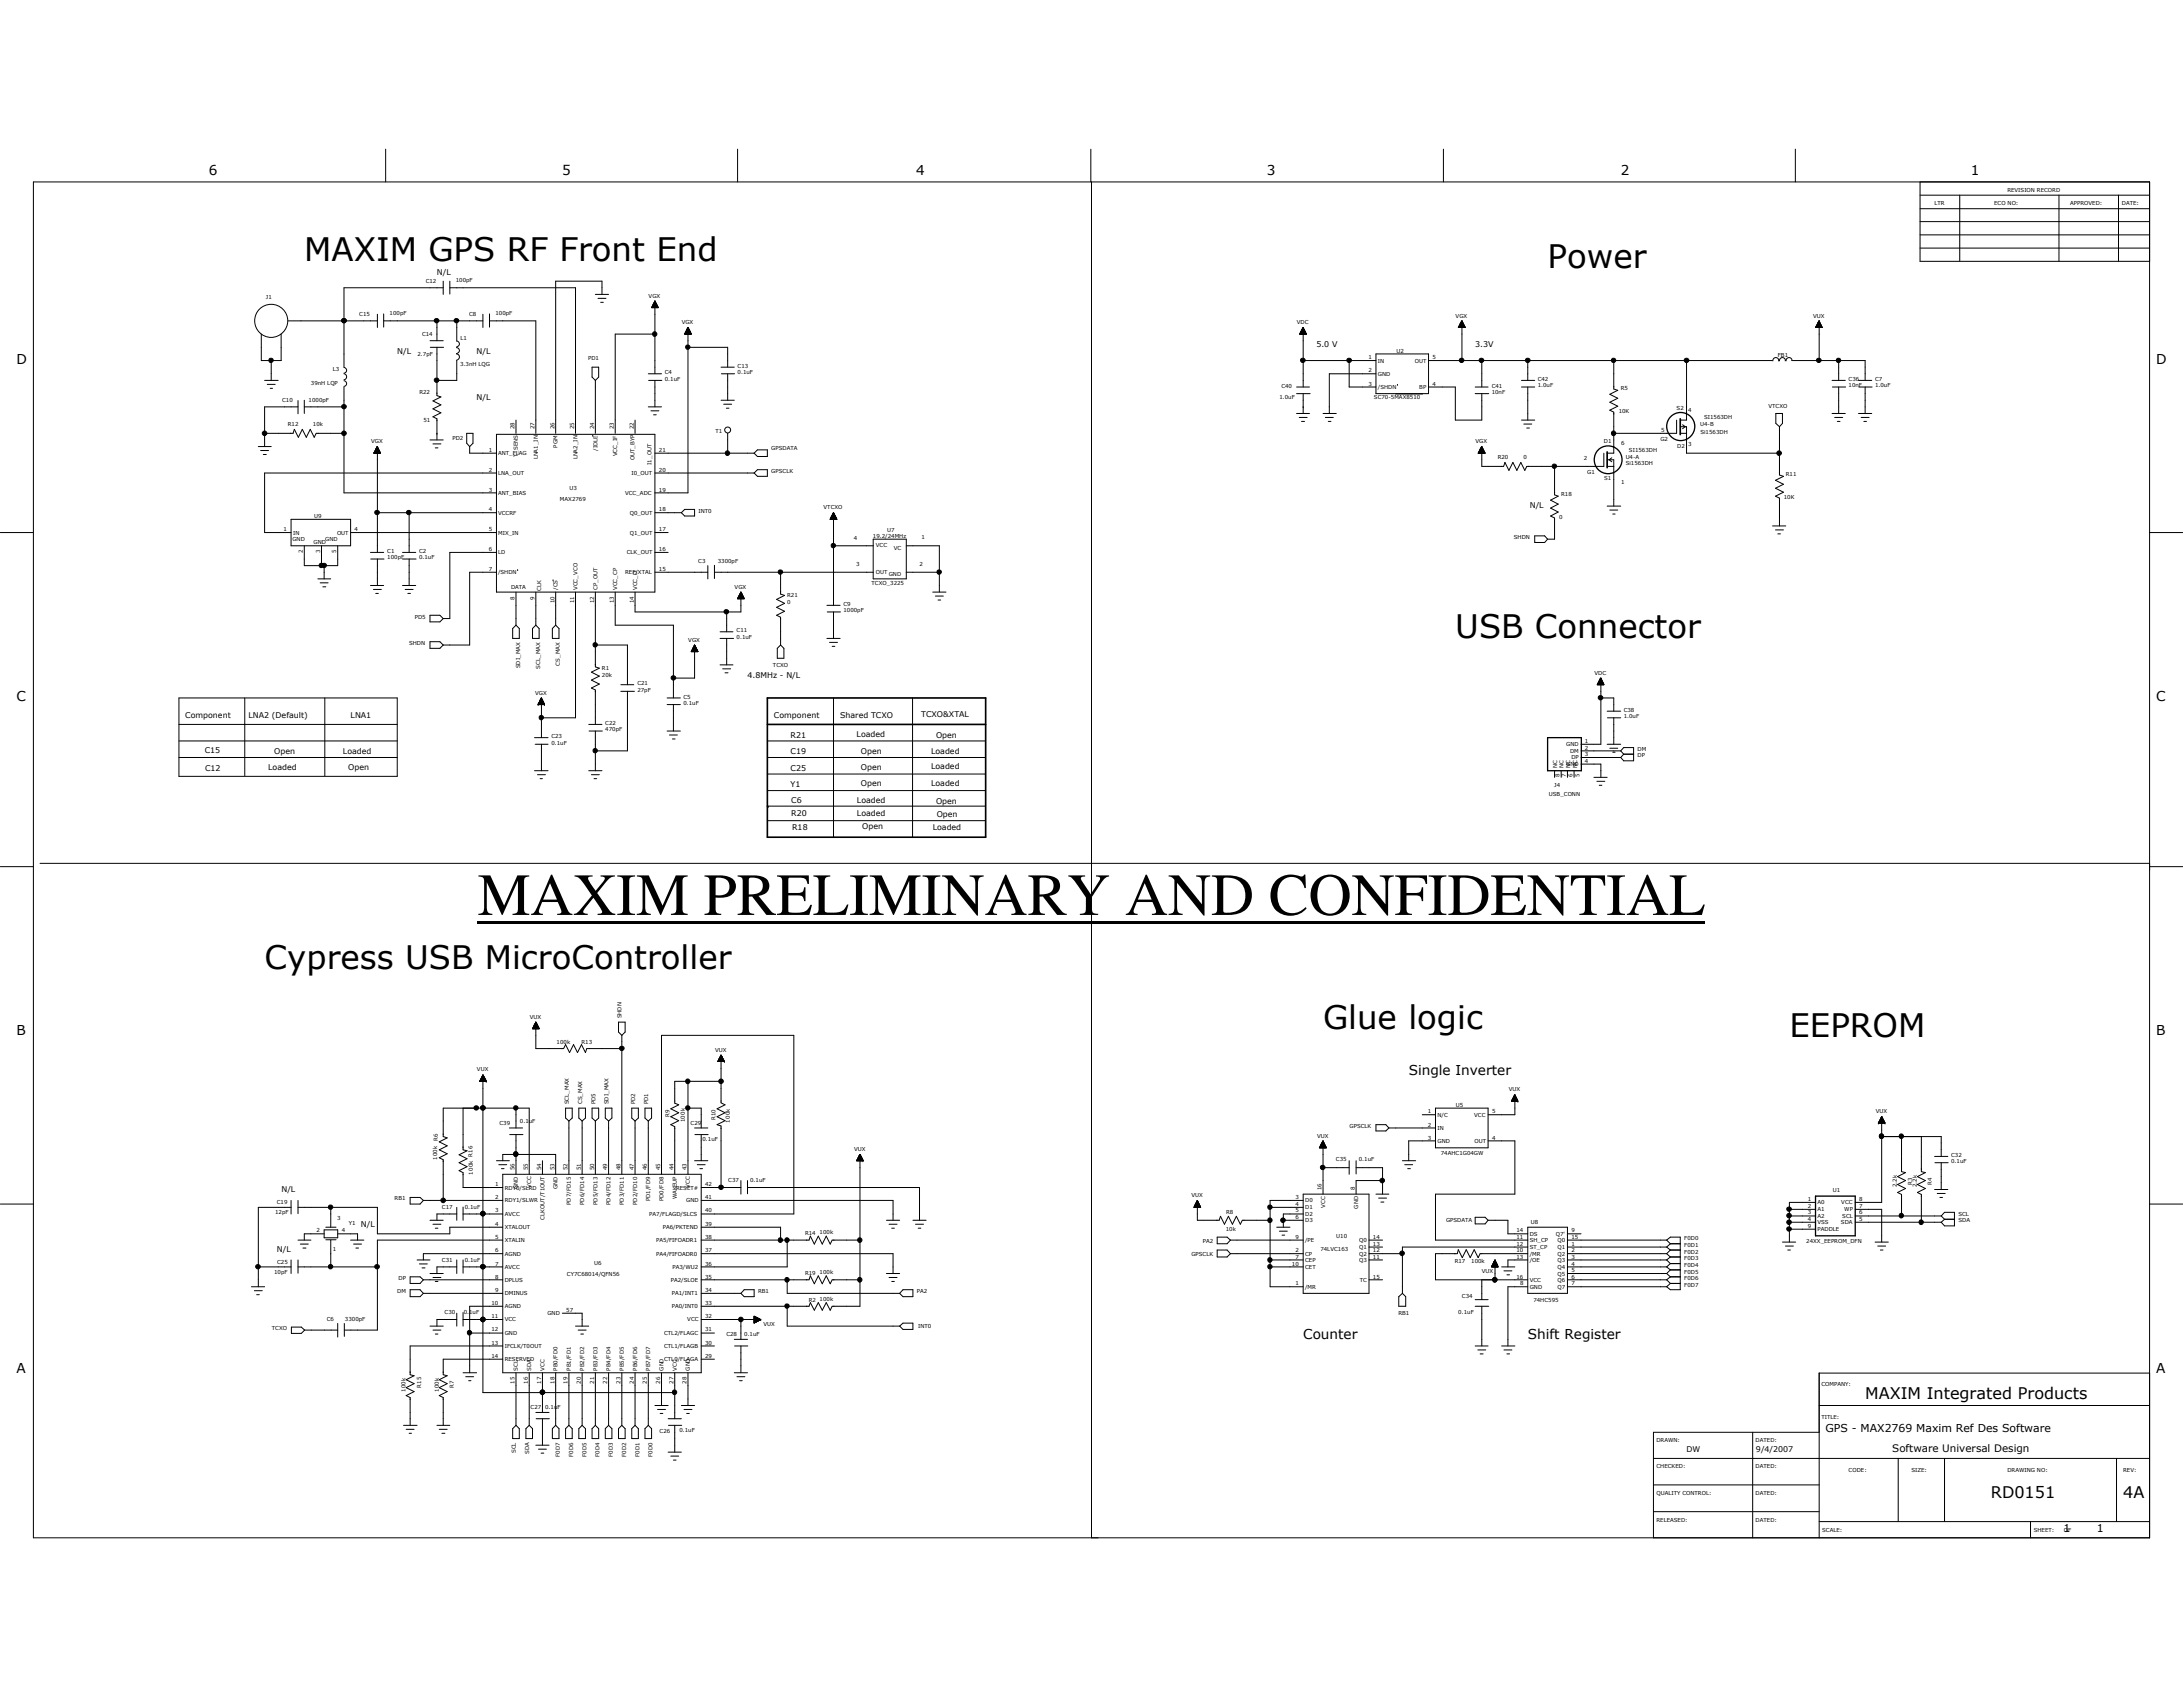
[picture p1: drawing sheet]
<svg xmlns="http://www.w3.org/2000/svg" width="279mm" height="216mm" viewBox="0 0 279 216" stroke-linecap="round" stroke-linejoin="round" font-family="sans-serif">
<defs><g id="words">
<text font-size="7.6" x="61.1" y="117.1">MAXIM PRELIMINARY AND CONFIDENTIAL</text>
<g font-size="4.1">
<text x="38.9" y="33.4">MAXIM GPS RF Front End</text>
<text x="198.1" y="34.3">Power</text>
<text x="186.3" y="81.7">USB Connector</text>
<text x="33.9" y="124">Cypress USB MicroController</text>
<text x="169.3" y="131.7">Glue logic</text>
<text x="229" y="132.8">EEPROM</text>
</g>
<g font-size="2.1">
<text x="238.7" y="179">MAXIM Integrated Products</text>
<text x="254.8" y="191.7">RD0151</text>
<text x="271.7" y="191.7">4A</text>
</g>
<g font-size="1.7">
<text x="26.7" y="22.4">6</text>
<text x="72" y="22.4">5</text>
<text x="117.3" y="22.4">4</text>
<text x="162.1" y="22.4">3</text>
<text x="207.4" y="22.4">2</text>
<text x="252.3" y="22.4">1</text>
<text x="2.1" y="46.6">D</text>
<text x="276" y="46.6">D</text>
<text x="2.1" y="89.7">C</text>
<text x="276" y="89.7">C</text>
<text x="2.1" y="132.5">B</text>
<text x="180.3" y="137.6">Single Inverter</text>
<text x="276" y="132.5">B</text>
<text x="166.8" y="171.4">Counter</text>
<text x="195.5" y="171.4">Shift Register</text>
<text x="2.1" y="175.7">A</text>
<text x="276" y="175.7">A</text>
</g>
<g font-size="1.4">
<text x="233.6" y="183.3">GPS - MAX2769 Maxim Ref Des Software</text>
<text x="264.1" y="196">1</text>
<text x="268.4" y="196">1</text>
</g>
<text font-size="1.3" x="242.2" y="185.8">Software Universal Design</text>
<g font-size="1">
<text x="55.9" y="35.1">N/L</text>
<text x="50.8" y="45.3">N/L</text>
<text x="61" y="45.3">N/L</text>
<text x="168.5" y="44.4">5.0 V</text>
<text x="188.8" y="44.4">3.3V</text>
<text x="61" y="51.2">N/L</text>
<text x="195.8" y="65.1">N/L</text>
<text x="95.7" y="86.8">4.8MHz - N/L</text>
<text x="23.7" y="91.9">Component</text>
<text x="31.8" y="91.9">LNA2 (Default)</text>
<text x="44.9" y="91.9">LNA1</text>
<text x="99.1" y="91.9">Component</text>
<text x="101.2" y="94.4">R21</text>
<text x="107.5" y="91.9">Shared TCXO</text>
<text x="109.6" y="94.3">Loaded</text>
<text x="117.9" y="91.8">TCXO&amp;XTAL</text>
<text x="119.8" y="94.4">Open</text>
<text x="26.2" y="96.4">C15</text>
<text x="26.2" y="98.6">C12</text>
<text x="34.3" y="98.6">Loaded</text>
<text x="35.1" y="96.5">Open</text>
<text x="43.9" y="96.5">Loaded</text>
<text x="44.6" y="98.6">Open</text>
<text x="101.2" y="96.5">C19</text>
<text x="101.2" y="98.6">C25</text>
<text x="101.2" y="100.8">Y1</text>
<text x="110.2" y="96.4">Open</text>
<text x="110.2" y="98.6">Open</text>
<text x="110.2" y="100.6">Open</text>
<text x="119.2" y="98.5">Loaded</text>
<text x="119.2" y="100.6">Loaded</text>
<text x="119.2" y="96.4">Loaded</text>
<text x="101.3" y="102.8">C6</text>
<text x="101.3" y="104.5">R20</text>
<text x="101.4" y="106.2">R18</text>
<text x="109.7" y="102.8">Loaded</text>
<text x="109.7" y="104.5">Loaded</text>
<text x="110.4" y="106.1">Open</text>
<text x="119.4" y="106.3">Loaded</text>
<text x="119.8" y="102.9">Open</text>
<text x="119.9" y="104.6">Open</text>
<text x="36" y="152.6">N/L</text>
<text x="35.4" y="160.3">N/L</text>
<text x="46.2" y="157">N/L</text>
<text x="215.9" y="185.8">DW</text>
<text x="224.7" y="185.9">9/4/2007</text>
</g>
<g font-size=".7">
<text x="247.6" y="26.2">LTR</text>
<text x="255.2" y="26.2">ECO NO:</text>
<text x="256.9" y="24.6">REVISION RECORD</text>
<text x="265" y="26.2">APPROVED:</text>
<text x="271.6" y="26.2">DATE:</text>
<text x="34" y="38.3">J1</text>
<text x="46" y="40.4">C15</text>
<text x="49.9" y="40.3">100pF</text>
<text x="54.5" y="36.2">C12</text>
<text x="58.3" y="36.1">100pF</text>
<text x="60" y="40.4">C8</text>
<text x="63.4" y="40.3">100pF</text>
<text x="83" y="38.1">VGX</text>
<text x="87.2" y="41.5">VGX</text>
<text x="166" y="41.5">VDC</text>
<text x="186.3" y="40.6">VGX</text>
<text x="232.1" y="40.6">VUX</text>
<text x="42.6" y="47.5">L3</text>
<text x="53.4" y="45.6">2.7pF</text>
<text x="54" y="43">C14</text>
<text x="58.9" y="46.9">3.3nH LQG</text>
<text x="58.9" y="43.5">L1</text>
<text x="75.3" y="46.1">PD1</text>
<text x="85.1" y="47.9">C4</text>
<text x="94.4" y="47.1">C13</text>
<text x="94.4" y="47.9">0.1uF</text>
<text x="175.1" y="46">1</text>
<text x="175.1" y="47.7">2</text>
<text x="176.4" y="46.4">IN</text>
<text x="178.7" y="45.1">U2</text>
<text x="181.1" y="46.4">OUT</text>
<text x="183.3" y="46">5</text>
<text x="227.5" y="45.6">FB1</text>
<text x="36.1" y="51.4">C10</text>
<text x="39.5" y="51.4">1000pF</text>
<text x="39.8" y="49.3">39nH LQP</text>
<text x="53.7" y="50.5">R22</text>
<text x="85.1" y="48.7">0.1uF</text>
<text x="163.7" y="51">1.0uF</text>
<text x="164" y="49.6">C40</text>
<text x="175.1" y="49.4">3</text>
<text x="175.9" y="51">SC70-5MAX8510</text>
<text x="176.4" y="48.1">GND</text>
<text x="176.4" y="49.8">/SHDN</text>
<text x="181.7" y="49.8">BP</text>
<text x="183.3" y="49.4">4</text>
<text x="190.9" y="49.6">C41</text>
<text x="190.9" y="50.4">10nF</text>
<text x="196.8" y="48.8">C42</text>
<text x="196.8" y="49.6">1.0uF</text>
<text x="207.2" y="52.9">10K</text>
<text x="207.4" y="50">R5</text>
<text x="214.6" y="52.5">S2</text>
<text x="216.1" y="52.7">4</text>
<text x="218.1" y="53.7">SI1563DH</text>
<text x="226.4" y="52.2">VTCXO</text>
<text x="236.6" y="48.8">C36</text>
<text x="236.6" y="49.6">10nF</text>
<text x="240" y="48.8">C7</text>
<text x="240" y="49.6">1.0uF</text>
<text x="36.8" y="54.6">R12</text>
<text x="40" y="54.6">10k</text>
<text x="47.5" y="56.7">VGX</text>
<text x="54.2" y="54.1">51</text>
<text x="57.9" y="56.3">PD2</text>
<text x="62.6" y="57.8">1</text>
<text x="63.8" y="58.3">ANT_FLAG</text>
<text x="65.9" y="54.9" transform="rotate(-90 65.9 54.9)">28</text>
<text x="66.3" y="58.5" transform="rotate(-90 66.3 58.5)">T_SENS</text>
<text x="68.4" y="54.9" transform="rotate(-90 68.4 54.9)">27</text>
<text x="68.8" y="58.8" transform="rotate(-90 68.8 58.8)">LNA1_IN</text>
<text x="71" y="54.9" transform="rotate(-90 71 54.9)">26</text>
<text x="71.4" y="57.3" transform="rotate(-90 71.4 57.3)">PGM</text>
<text x="73.5" y="54.9" transform="rotate(-90 73.5 54.9)">25</text>
<text x="73.9" y="58.8" transform="rotate(-90 73.9 58.8)">LNA2_IN</text>
<text x="76" y="54.9" transform="rotate(-90 76 54.9)">24</text>
<text x="76.5" y="57.7" transform="rotate(-90 76.5 57.7)">/IDLE</text>
<text x="78.6" y="54.9" transform="rotate(-90 78.6 54.9)">23</text>
<text x="79" y="58.4" transform="rotate(-90 79 58.4)">VCC_IF</text>
<text x="81.1" y="54.9" transform="rotate(-90 81.1 54.9)">22</text>
<text x="81.2" y="58.9" transform="rotate(-90 81.2 58.9)">OUT_BYP</text>
<text x="83.4" y="59.5" transform="rotate(-90 83.4 59.5)">I1_OUT</text>
<text x="84.3" y="57.8">21</text>
<text x="91.6" y="55.5">T1</text>
<text x="98.7" y="57.6">GPSDATA</text>
<text x="188.8" y="56.7">VGX</text>
<text x="191.7" y="58.7">R20</text>
<text x="195" y="58.7">0</text>
<text x="202.7" y="58.8">2</text>
<text x="205.3" y="56.6">D1</text>
<text x="207.5" y="56.9">6</text>
<text x="208.1" y="58.8">U4-A</text>
<text x="208.1" y="59.6">Si1563DH</text>
<text x="208.5" y="57.8">SI1563DH</text>
<text x="212.5" y="56.4">G2</text>
<text x="212.6" y="55.3">5</text>
<text x="214.7" y="57.3">D2</text>
<text x="216.1" y="57">3</text>
<text x="217.6" y="54.5">U4-B</text>
<text x="217.6" y="55.5">Si1563DH</text>
<text x="62.6" y="60.4">2</text>
<text x="62.6" y="62.9">3</text>
<text x="62.6" y="65.4">4</text>
<text x="63.8" y="60.8">LNA_OUT</text>
<text x="63.8" y="63.3">ANT_BIAS</text>
<text x="63.8" y="65.9">VCCRF</text>
<text x="71.7" y="64.1">MAX2769</text>
<text x="72.9" y="62.7">U3</text>
<text x="80" y="63.3">VCC_ADC</text>
<text x="80.6" y="65.9">Q0_OUT</text>
<text x="80.8" y="60.8">I0_OUT</text>
<text x="84.3" y="65.4">18</text>
<text x="84.3" y="62.9">19</text>
<text x="84.3" y="60.4">20</text>
<text x="89.4" y="65.6">INT0</text>
<text x="98.7" y="60.5">GPSCLK</text>
<text x="105.4" y="65.2">VTCXO</text>
<text x="199.8" y="63.5">R18</text>
<text x="203.2" y="60.6">G1</text>
<text x="205.3" y="61.4">S1</text>
<text x="207.5" y="61.9">1</text>
<text x="228.3" y="63.9">10K</text>
<text x="228.6" y="61">R11</text>
<text x="36.3" y="68">1</text>
<text x="37.4" y="69.3">GND</text>
<text x="37.5" y="68.4">IN</text>
<text x="38.8" y="70.8" transform="rotate(-90 38.8 70.8)">2</text>
<text x="40.1" y="69.6">GND</text>
<text x="40.2" y="66.3">U9</text>
<text x="41" y="70.8" transform="rotate(-90 41 70.8)">3</text>
<text x="41.6" y="69.3">GND</text>
<text x="43" y="70.8" transform="rotate(-90 43 70.8)">5</text>
<text x="43.1" y="68.4">OUT</text>
<text x="45.4" y="68">4</text>
<text x="49.6" y="70.8">C1</text>
<text x="49.6" y="71.6">100pF</text>
<text x="53.6" y="70.8">C2</text>
<text x="53.6" y="71.6">0.1uF</text>
<text x="62.6" y="68">5</text>
<text x="62.6" y="70.5">6</text>
<text x="63.8" y="68.4">MIX_IN</text>
<text x="63.8" y="71">LD</text>
<text x="80.2" y="71">CLK_OUT</text>
<text x="80.6" y="68.4">Q1_OUT</text>
<text x="84.3" y="70.5">16</text>
<text x="84.3" y="68">17</text>
<text x="109.3" y="69">4</text>
<text x="111.7" y="68.8">19.2/24MHz</text>
<text x="112.1" y="70">VCC</text>
<text x="113.5" y="68.1">U7</text>
<text x="114.4" y="70.4">VC</text>
<text x="117.9" y="68.9">1</text>
<text x="193.8" y="69">SHDN</text>
<text x="199.6" y="66.4">0</text>
<text x="62.6" y="73.1">7</text>
<text x="63.8" y="73.5">/SHDN</text>
<text x="65.4" y="75.4">DATA</text>
<text x="65.9" y="76.8" transform="rotate(-90 65.9 76.8)">8</text>
<text x="68.4" y="76.8" transform="rotate(-90 68.4 76.8)">9</text>
<text x="69.3" y="75.6" transform="rotate(-90 69.3 75.6)">CLK</text>
<text x="71" y="77.2" transform="rotate(-90 71 77.2)">10</text>
<text x="71.4" y="75.5" transform="rotate(-90 71.4 75.5)">/CS</text>
<text x="73.5" y="77.2" transform="rotate(-90 73.5 77.2)">11</text>
<text x="73.9" y="75.5" transform="rotate(-90 73.9 75.5)">VCC_VCO</text>
<text x="76" y="77.2" transform="rotate(-90 76 77.2)">12</text>
<text x="76.5" y="75.5" transform="rotate(-90 76.5 75.5)">CP_OUT</text>
<text x="78.6" y="77.2" transform="rotate(-90 78.6 77.2)">13</text>
<text x="79" y="75.5" transform="rotate(-90 79 75.5)">VCC_CP</text>
<text x="80" y="73.5">REF/XTAL</text>
<text x="81.1" y="77.2" transform="rotate(-90 81.1 77.2)">14</text>
<text x="81.5" y="75.5" transform="rotate(-90 81.5 75.5)">VCC_D</text>
<text x="84.3" y="73.1">15</text>
<text x="89.4" y="72.1">C3</text>
<text x="91.9" y="72.1">3300pF</text>
<text x="94" y="75.4">VGX</text>
<text x="100.8" y="76.5">R21</text>
<text x="100.8" y="77.3">0</text>
<text x="107.9" y="77.6">C9</text>
<text x="109.6" y="72.5">3</text>
<text x="111.5" y="74.9">TCXO_3225</text>
<text x="112.1" y="73.4">OUT</text>
<text x="113.7" y="73.7">GND</text>
<text x="117.7" y="72.4">2</text>
<text x="52.4" y="82.5">SHDN</text>
<text x="53.1" y="79.2">PD5</text>
<text x="88.1" y="82.1">VGX</text>
<text x="94.3" y="80.9">C11</text>
<text x="94.3" y="81.7">0.1uF</text>
<text x="107.9" y="78.4">1000pF</text>
<text x="66.6" y="85.5" transform="rotate(-90 66.6 85.5)">SDI_MAX</text>
<text x="68.5" y="88.9">VGX</text>
<text x="69.1" y="85.6" transform="rotate(-90 69.1 85.6)">SCL_MAX</text>
<text x="71.7" y="85.2" transform="rotate(-90 71.7 85.2)">CS_MAX</text>
<text x="77" y="85.8">R1</text>
<text x="77" y="86.7">20k</text>
<text x="81.6" y="87.7">C21</text>
<text x="81.6" y="88.5">27pF</text>
<text x="87.5" y="89.4">C5</text>
<text x="98.9" y="85.3">TCXO</text>
<text x="204.1" y="86.4">VDC</text>
<text x="70.6" y="94.5">C23</text>
<text x="70.6" y="95.3">0.1uF</text>
<text x="77.5" y="92.8">C22</text>
<text x="77.5" y="93.6">470pF</text>
<text x="87.5" y="90.2">0.1uF</text>
<text x="200.4" y="95.5">GND</text>
<text x="202.9" y="95.1">1</text>
<text x="202.9" y="95.9">2</text>
<text x="207.8" y="91.1">C38</text>
<text x="207.8" y="91.9">1.0uF</text>
<text x="198.2" y="101.9">USB_CONN</text>
<text x="198.9" y="100.7">J4</text>
<text x="199.3" y="98.3" transform="rotate(-90 199.3 98.3)">NC</text>
<text x="199.6" y="99.4" transform="rotate(-90 199.6 99.4)">8</text>
<text x="200.1" y="98.3" transform="rotate(-90 200.1 98.3)">NC</text>
<text x="200.4" y="99.4" transform="rotate(-90 200.4 99.4)">7</text>
<text x="200.4" y="98">GND</text>
<text x="201" y="98.3" transform="rotate(-90 201 98.3)">NC</text>
<text x="201" y="96.4">DM</text>
<text x="201.1" y="97.2">DP</text>
<text x="201.3" y="99.4" transform="rotate(-90 201.3 99.4)">6</text>
<text x="201.8" y="98.3" transform="rotate(-90 201.8 98.3)">NC</text>
<text x="202.1" y="99.4" transform="rotate(-90 202.1 99.4)">5</text>
<text x="202.9" y="96.8">3</text>
<text x="202.9" y="97.6">4</text>
<text x="209.6" y="96.1">DM</text>
<text x="209.6" y="96.9">DP</text>
<text x="67.8" y="130.4">VUX</text>
<text x="79.5" y="130.3" transform="rotate(-90 79.5 130.3)">SHDN</text>
<text x="61" y="137.1">VUX</text>
<text x="71.2" y="133.6">100k</text>
<text x="74.4" y="133.6">R13</text>
<text x="91.5" y="134.6">VUX</text>
<text x="63.9" y="143.9">C39</text>
<text x="66.5" y="143.8">0.1uF</text>
<text x="72.8" y="141.3" transform="rotate(-90 72.8 141.3)">SCL_MAX</text>
<text x="74.5" y="141.3" transform="rotate(-90 74.5 141.3)">CS_MAX</text>
<text x="76.2" y="141.3" transform="rotate(-90 76.2 141.3)">PD5</text>
<text x="77.9" y="141.3" transform="rotate(-90 77.9 141.3)">SDI_MAX</text>
<text x="81.3" y="141.3" transform="rotate(-90 81.3 141.3)">PD2</text>
<text x="83" y="141.3" transform="rotate(-90 83 141.3)">PD1</text>
<text x="85.7" y="143" transform="rotate(-90 85.7 143)">R9</text>
<text x="87.6" y="143.6" transform="rotate(-90 87.6 143.6)">100k</text>
<text x="88.4" y="144">C29</text>
<text x="91.6" y="143.3" transform="rotate(-90 91.6 143.3)">R10</text>
<text x="93.4" y="143.7" transform="rotate(-90 93.4 143.7)">100k</text>
<text x="182.8" y="142.5">1</text>
<text x="184" y="142.9">N/C</text>
<text x="186.4" y="141.6">U5</text>
<text x="188.7" y="142.9">VCC</text>
<text x="191" y="142.5">5</text>
<text x="193.1" y="139.7">VUX</text>
<text x="240.1" y="142.5">VUX</text>
<text x="56" y="148.5" transform="rotate(-90 56 148.5)">100k</text>
<text x="56" y="146" transform="rotate(-90 56 146)">R6</text>
<text x="65.9" y="149.8" transform="rotate(-90 65.9 149.8)">56</text>
<text x="67.6" y="149.8" transform="rotate(-90 67.6 149.8)">55</text>
<text x="69.3" y="149.8" transform="rotate(-90 69.3 149.8)">54</text>
<text x="71" y="149.8" transform="rotate(-90 71 149.8)">53</text>
<text x="72.6" y="149.8" transform="rotate(-90 72.6 149.8)">52</text>
<text x="74.3" y="149.8" transform="rotate(-90 74.3 149.8)">51</text>
<text x="76" y="149.8" transform="rotate(-90 76 149.8)">50</text>
<text x="77.7" y="149.8" transform="rotate(-90 77.7 149.8)">49</text>
<text x="79.4" y="149.8" transform="rotate(-90 79.4 149.8)">48</text>
<text x="81.1" y="149.8" transform="rotate(-90 81.1 149.8)">47</text>
<text x="82.8" y="149.8" transform="rotate(-90 82.8 149.8)">46</text>
<text x="84.5" y="149.8" transform="rotate(-90 84.5 149.8)">45</text>
<text x="86.2" y="149.8" transform="rotate(-90 86.2 149.8)">44</text>
<text x="87.9" y="149.8" transform="rotate(-90 87.9 149.8)">43</text>
<text x="89.9" y="146">0.1uF</text>
<text x="109.3" y="147.3">VUX</text>
<text x="168.6" y="145.6">VUX</text>
<text x="171" y="148.6">C35</text>
<text x="172.7" y="144.4">GPSCLK</text>
<text x="173.9" y="148.6">0.1uF</text>
<text x="182.8" y="144.2">2</text>
<text x="182.8" y="145.9">3</text>
<text x="184" y="144.6">IN</text>
<text x="184" y="146.3">GND</text>
<text x="184.4" y="147.8">74AHC1G04GW</text>
<text x="188.7" y="146.3">OUT</text>
<text x="191" y="145.9">4</text>
<text x="249.7" y="148">C32</text>
<text x="249.7" y="148.8">0.1uF</text>
<text x="35.2" y="155.4">12pF</text>
<text x="35.4" y="154.1">C19</text>
<text x="50.5" y="153.6">RB1</text>
<text x="56.6" y="154.7">C17</text>
<text x="59.5" y="154.7">0.1uF</text>
<text x="60.5" y="150.3" transform="rotate(-90 60.5 150.3)">100k R16</text>
<text x="63.4" y="151.8">1</text>
<text x="63.4" y="153.5">2</text>
<text x="63.4" y="155.2">3</text>
<text x="64.6" y="152.2">RDY0/SLRD</text>
<text x="64.6" y="153.9">RDY1/SLWR</text>
<text x="64.6" y="155.6">AVCC</text>
<text x="66.3" y="152.1" transform="rotate(-90 66.3 152.1)">GND</text>
<text x="68" y="152" transform="rotate(-90 68 152)">VCC</text>
<text x="71.4" y="152.1" transform="rotate(-90 71.4 152.1)">GND</text>
<text x="73.1" y="154.2" transform="rotate(-90 73.1 154.2)">PD7/FD15</text>
<text x="74.8" y="154.2" transform="rotate(-90 74.8 154.2)">PD6/FD14</text>
<text x="76.5" y="154.2" transform="rotate(-90 76.5 154.2)">PD5/FD13</text>
<text x="78.1" y="154.2" transform="rotate(-90 78.1 154.2)">PD4/FD12</text>
<text x="79.8" y="154.2" transform="rotate(-90 79.8 154.2)">PD3/FD11</text>
<text x="81.5" y="154.2" transform="rotate(-90 81.5 154.2)">PD2/FD10</text>
<text x="83.1" y="155.6">PA7/FLAGD/SLCS</text>
<text x="83.2" y="153.8" transform="rotate(-90 83.2 153.8)">PD1/FD9</text>
<text x="84.9" y="153.8" transform="rotate(-90 84.9 153.8)">PD0/FD8</text>
<text x="86.5" y="152.2">RESET#</text>
<text x="86.6" y="153.5" transform="rotate(-90 86.6 153.5)">WAKEUP</text>
<text x="87.8" y="153.9">GND</text>
<text x="88.3" y="152" transform="rotate(-90 88.3 152)">VCC</text>
<text x="90.3" y="155.2">40</text>
<text x="90.3" y="153.5">41</text>
<text x="90.3" y="151.8">42</text>
<text x="93.2" y="151.3">C37</text>
<text x="96" y="151.3">0.1uF</text>
<text x="152.5" y="153.2">VUX</text>
<text x="156.9" y="155.3">R8</text>
<text x="165.8" y="153.5">3</text>
<text x="165.8" y="154.3">4</text>
<text x="165.8" y="155.2">5</text>
<text x="167" y="153.9">D0</text>
<text x="167" y="154.8">D1</text>
<text x="167" y="155.6">D2</text>
<text x="169.1" y="152.3" transform="rotate(-90 169.1 152.3)">16</text>
<text x="169.6" y="154.6" transform="rotate(-90 169.6 154.6)">VCC</text>
<text x="173.4" y="152.3" transform="rotate(-90 173.4 152.3)">8</text>
<text x="173.8" y="154.7" transform="rotate(-90 173.8 154.7)">GND</text>
<text x="231.4" y="153.8">1</text>
<text x="231.4" y="154.6">2</text>
<text x="231.4" y="155.4">3</text>
<text x="232.6" y="154.1">A0</text>
<text x="232.6" y="155">A1</text>
<text x="232.6" y="155.9">A2</text>
<text x="234.6" y="152.6">U1</text>
<text x="235.7" y="154.1">VCC</text>
<text x="235.8" y="155.9">SCL</text>
<text x="236.1" y="155">WP</text>
<text x="238" y="153.8">8</text>
<text x="238" y="154.6">7</text>
<text x="238" y="155.4">6</text>
<text x="242.8" y="151.9" transform="rotate(-90 242.8 151.9)">2.2k</text>
<text x="244.7" y="151.6" transform="rotate(-90 244.7 151.6)">R3</text>
<text x="245.3" y="151.9" transform="rotate(-90 245.3 151.9)">2.2k</text>
<text x="247.3" y="151.6" transform="rotate(-90 247.3 151.6)">R4</text>
<text x="250.7" y="155.6">SCL</text>
<text x="35.5" y="161.8">C25</text>
<text x="40.5" y="157.7">2</text>
<text x="42.6" y="160.1">1</text>
<text x="43.1" y="156.2">3</text>
<text x="43.7" y="157.7">4</text>
<text x="44.7" y="156.8">Y1</text>
<text x="56.6" y="161.5">C31</text>
<text x="59.5" y="161.5">0.1uF</text>
<text x="63.4" y="156.9">4</text>
<text x="63.4" y="158.6">5</text>
<text x="63.4" y="160.2">6</text>
<text x="63.4" y="162">7</text>
<text x="64.6" y="157.3">XTALOUT</text>
<text x="64.6" y="159">XTALIN</text>
<text x="64.6" y="160.7">AGND</text>
<text x="69.7" y="156.1" transform="rotate(-90 69.7 156.1)">CLKOUT/T1OUT</text>
<text x="76" y="161.9">U6</text>
<text x="84" y="160.7">PA4/FIFOADR0</text>
<text x="84" y="159">PA5/FIFOADR1</text>
<text x="84.8" y="157.3">PA6/PKTEND</text>
<text x="90.3" y="162">36</text>
<text x="90.3" y="160.2">37</text>
<text x="90.3" y="158.6">38</text>
<text x="90.3" y="156.9">39</text>
<text x="103" y="158.1">R14</text>
<text x="104.9" y="158">100k</text>
<text x="152.5" y="160.7">GPSCLK</text>
<text x="154" y="159.1">PA2</text>
<text x="156.9" y="157.5">10k</text>
<text x="165.4" y="162">10</text>
<text x="165.8" y="156">6</text>
<text x="165.8" y="158.6">9</text>
<text x="165.8" y="160.2">2</text>
<text x="165.8" y="161.1">7</text>
<text x="167" y="156.4">D3</text>
<text x="167" y="159">/PE</text>
<text x="167" y="160.7">CP</text>
<text x="167" y="161.5">CEP</text>
<text x="169" y="160.1">74LVC163</text>
<text x="171" y="158.4">U10</text>
<text x="173.9" y="159">Q0</text>
<text x="173.9" y="159.9">Q1</text>
<text x="173.9" y="160.7">Q2</text>
<text x="173.9" y="161.5">Q3</text>
<text x="175.7" y="158.6">14</text>
<text x="175.7" y="159.4">13</text>
<text x="175.7" y="160.2">12</text>
<text x="175.7" y="161.1">11</text>
<text x="185.1" y="156.4">GPSDATA</text>
<text x="186.2" y="161.7">R17</text>
<text x="188.3" y="161.7">100k</text>
<text x="194.1" y="157.7">14</text>
<text x="194.1" y="158.6">11</text>
<text x="194.1" y="159.4">12</text>
<text x="194.1" y="160.2">10</text>
<text x="194.1" y="161.1">13</text>
<text x="195.8" y="158.2">DS</text>
<text x="195.8" y="159">SH_CP</text>
<text x="195.8" y="159.9">ST_CP</text>
<text x="195.8" y="160.7">/MR</text>
<text x="195.8" y="161.5">/OE</text>
<text x="195.9" y="156.7">U8</text>
<text x="199.1" y="158.2">Q7'</text>
<text x="199.3" y="159">Q0</text>
<text x="199.3" y="159.9">Q1</text>
<text x="199.3" y="160.7">Q2</text>
<text x="199.3" y="161.5">Q3</text>
<text x="201.1" y="157.7">9</text>
<text x="201.1" y="158.6">15</text>
<text x="201.1" y="159.4">1</text>
<text x="201.1" y="160.2">2</text>
<text x="201.1" y="161.1">3</text>
<text x="201.1" y="162">4</text>
<text x="215.6" y="158.7">F0D0</text>
<text x="215.6" y="159.6">F0D1</text>
<text x="215.6" y="160.4">F0D2</text>
<text x="215.6" y="161.2">F0D3</text>
<text x="231.2" y="159.1">24XX_EEPROM_DFN</text>
<text x="231.4" y="156.3">4</text>
<text x="231.4" y="157.1">9</text>
<text x="232.6" y="156.7">VSS</text>
<text x="232.6" y="157.6">PADDLE</text>
<text x="235.6" y="156.7">SDA</text>
<text x="238" y="156.3">5</text>
<text x="250.7" y="156.4">SDA</text>
<text x="35.1" y="163.1">10pF</text>
<text x="50.8" y="165.5">DM</text>
<text x="51" y="163.8">DP</text>
<text x="62.9" y="167">10</text>
<text x="63.4" y="163.7">8</text>
<text x="63.4" y="165.3">9</text>
<text x="64.6" y="162.4">AVCC</text>
<text x="64.6" y="164">DPLUS</text>
<text x="64.6" y="165.8">DMINUS</text>
<text x="64.6" y="167.4">AGND</text>
<text x="72.5" y="167.9">57</text>
<text x="72.6" y="163.3">CY7C68014/QFN56</text>
<text x="85.9" y="164">PA2/SLOE</text>
<text x="86" y="167.4">PA0/INT0</text>
<text x="86" y="165.8">PA1/INT1</text>
<text x="86.1" y="162.4">PA3/WU2</text>
<text x="90.3" y="167">33</text>
<text x="90.3" y="165.3">34</text>
<text x="90.3" y="163.7">35</text>
<text x="97" y="165.5">RB1</text>
<text x="103" y="163.2">R19</text>
<text x="103.5" y="166.6">R2</text>
<text x="104.9" y="163.1">100k</text>
<text x="104.9" y="166.5">100k</text>
<text x="117.3" y="165.5">PA2</text>
<text x="165.8" y="164.5">1</text>
<text x="167" y="164.9">/MR</text>
<text x="167" y="162.4">CET</text>
<text x="174" y="164">TC</text>
<text x="175.7" y="163.7">15</text>
<text x="187.1" y="166.1">C34</text>
<text x="189.7" y="162.9">VUX</text>
<text x="194.1" y="163.7">16</text>
<text x="194.6" y="164.5">8</text>
<text x="195.8" y="164">VCC</text>
<text x="195.8" y="164.9">GND</text>
<text x="196.3" y="166.6">74HC595</text>
<text x="199.3" y="162.4">Q4</text>
<text x="199.3" y="163.2">Q5</text>
<text x="199.3" y="164">Q6</text>
<text x="199.3" y="164.9">Q7</text>
<text x="201.1" y="162.8">5</text>
<text x="201.1" y="163.7">6</text>
<text x="201.1" y="164.5">7</text>
<text x="215.6" y="162.1">F0D4</text>
<text x="215.6" y="163">F0D5</text>
<text x="215.6" y="163.8">F0D6</text>
<text x="215.6" y="164.7">F0D7</text>
<text x="34.8" y="170.2">TCXO</text>
<text x="41.8" y="169.1">C6</text>
<text x="44.2" y="169.1">3300pF</text>
<text x="56.9" y="168.1">C30</text>
<text x="59.4" y="168.1">0.1uF</text>
<text x="62.9" y="168.7">11</text>
<text x="62.9" y="170.4">12</text>
<text x="62.9" y="172.1">13</text>
<text x="62.9" y="173.8">14</text>
<text x="64.6" y="169.1">VCC</text>
<text x="64.6" y="170.9">GND</text>
<text x="64.6" y="172.5">IFCLK/T0OUT</text>
<text x="70.1" y="168.3">GND</text>
<text x="85" y="172.5">CTL1/FLAGB</text>
<text x="85" y="170.9">CTL2/FLAGC</text>
<text x="88" y="169.1">VCC</text>
<text x="90.3" y="173.8">29</text>
<text x="90.3" y="172.1">30</text>
<text x="90.3" y="170.4">31</text>
<text x="90.3" y="168.7">32</text>
<text x="93" y="171">C28</text>
<text x="95.2" y="170.9">0.1uF</text>
<text x="97.7" y="169.7">VUX</text>
<text x="117.5" y="170">INT0</text>
<text x="179" y="168.2">RB1</text>
<text x="186.6" y="168.1">0.1uF</text>
<text x="51.9" y="178.1" transform="rotate(-90 51.9 178.1)">100k</text>
<text x="53.9" y="177.6" transform="rotate(-90 53.9 177.6)">R15</text>
<text x="56.2" y="178.1" transform="rotate(-90 56.2 178.1)">100k</text>
<text x="58.1" y="177.6" transform="rotate(-90 58.1 177.6)">R7</text>
<text x="64.6" y="174.2">RESERVED</text>
<text x="65.9" y="177.1" transform="rotate(-90 65.9 177.1)">15</text>
<text x="66.3" y="175.4" transform="rotate(-90 66.3 175.4)">SCL</text>
<text x="67.6" y="177.1" transform="rotate(-90 67.6 177.1)">16</text>
<text x="68" y="175.4" transform="rotate(-90 68 175.4)">SDA</text>
<text x="69.3" y="177.1" transform="rotate(-90 69.3 177.1)">17</text>
<text x="69.7" y="175.4" transform="rotate(-90 69.7 175.4)">VCC</text>
<text x="71" y="177.1" transform="rotate(-90 71 177.1)">18</text>
<text x="71.4" y="175.4" transform="rotate(-90 71.4 175.4)">PB0/FD0</text>
<text x="72.6" y="177.1" transform="rotate(-90 72.6 177.1)">19</text>
<text x="73.1" y="175.4" transform="rotate(-90 73.1 175.4)">PB1/FD1</text>
<text x="74.3" y="177.1" transform="rotate(-90 74.3 177.1)">20</text>
<text x="74.8" y="175.4" transform="rotate(-90 74.8 175.4)">PB2/FD2</text>
<text x="76" y="177.1" transform="rotate(-90 76 177.1)">21</text>
<text x="76.5" y="175.4" transform="rotate(-90 76.5 175.4)">PB3/FD3</text>
<text x="77.7" y="177.1" transform="rotate(-90 77.7 177.1)">22</text>
<text x="78.1" y="175.4" transform="rotate(-90 78.1 175.4)">PB4/FD4</text>
<text x="79.4" y="177.1" transform="rotate(-90 79.4 177.1)">23</text>
<text x="79.8" y="175.4" transform="rotate(-90 79.8 175.4)">PB5/FD5</text>
<text x="81.1" y="177.1" transform="rotate(-90 81.1 177.1)">24</text>
<text x="81.5" y="175.4" transform="rotate(-90 81.5 175.4)">PB6/FD6</text>
<text x="82.8" y="177.1" transform="rotate(-90 82.8 177.1)">25</text>
<text x="83.2" y="175.4" transform="rotate(-90 83.2 175.4)">PB7/FD7</text>
<text x="84.5" y="177.1" transform="rotate(-90 84.5 177.1)">26</text>
<text x="84.9" y="175.4" transform="rotate(-90 84.9 175.4)">GND</text>
<text x="85" y="174.2">CTL0/FLAGA</text>
<text x="86.2" y="177.1" transform="rotate(-90 86.2 177.1)">27</text>
<text x="86.6" y="175.4" transform="rotate(-90 86.6 175.4)">VCC</text>
<text x="87.9" y="177.1" transform="rotate(-90 87.9 177.1)">28</text>
<text x="88.3" y="175.4" transform="rotate(-90 88.3 175.4)">GND</text>
<text x="233.1" y="177.3">COMPANY:</text>
<text x="66" y="186" transform="rotate(-90 66 186)">SCL</text>
<text x="67.9" y="180.3">C27</text>
<text x="69.8" y="180.3">0.1uF</text>
<text x="84.4" y="183.3">C26</text>
<text x="87" y="183.2">0.1uF</text>
<text x="212" y="184.6">DRAWN:</text>
<text x="224.7" y="184.6">DATED:</text>
<text x="233.1" y="181.6">TITLE:</text>
<text x="67.7" y="186.1" transform="rotate(-90 67.7 186.1)">SDA</text>
<text x="71.7" y="186.5" transform="rotate(-90 71.7 186.5)">F0D7</text>
<text x="73.4" y="186.5" transform="rotate(-90 73.4 186.5)">F0D6</text>
<text x="75.1" y="186.5" transform="rotate(-90 75.1 186.5)">F0D5</text>
<text x="76.8" y="186.5" transform="rotate(-90 76.8 186.5)">F0D4</text>
<text x="78.4" y="186.5" transform="rotate(-90 78.4 186.5)">F0D3</text>
<text x="80.1" y="186.5" transform="rotate(-90 80.1 186.5)">F0D2</text>
<text x="81.8" y="186.5" transform="rotate(-90 81.8 186.5)">F0D1</text>
<text x="83.5" y="186.5" transform="rotate(-90 83.5 186.5)">F0D0</text>
<text x="212" y="187.9">CHECKED:</text>
<text x="212" y="191.3">QUALITY CONTROL:</text>
<text x="224.7" y="187.9">DATED:</text>
<text x="224.7" y="191.3">DATED:</text>
<text x="236.6" y="188.4">CODE:</text>
<text x="244.6" y="188.4">SIZE:</text>
<text x="256.9" y="188.4">DRAWING NO:</text>
<text x="271.7" y="188.4">REV:</text>
<text x="212" y="194.7">RELEASED:</text>
<text x="224.7" y="194.7">DATED:</text>
<text x="233.2" y="196">SCALE:</text>
<text x="260.3" y="196">SHEET:</text>
<text x="264.2" y="196">OF</text>
</g>
</g></defs>
<g fill="none" stroke="#000" stroke-width=".13">
<path d="M49.4 19.1v4.2M94.4 19.1v4.2M139.6 19.1v4.2M184.7 19.1v4.2M229.8 19.1v4.2M4.3 23.3h270.8v173.5h-270.8zM56.7 36v1.7M56.7 36.8h-12.7v10.2M57.6 36.8h16.1v18.7M57.6 36v1.6M76.2 37.7h1.7M76.5 38.2h1.1"/>
<path d="M76.9 38.7h.3M77 37.7v-1.7h-5.9v19.5M83.4 39.4h.8M83.5 39.3h.7v.1M83.5 39.2h.7M83.5 39.4v-.2h.7v.2M83.6 39.4v-.3h.5v.3M83.6 39h.5v.4M83.6 38.9h.4v.5M83.6 38.9v.5M83.7 38.9h.3M83.7 39.4v-.6h.3v.6"/>
<path d="M83.7 38.8v.6M83.7 38.8h.2M83.7 38.7h.2M83.8 38.7h.1v.7M83.8 38.6h.1v.8M83.8 38.6v.8M83.8 38.5h.1M83.8 38.5v9.3M83.8 38.5l-.4 .9M83.8 38.5l.4 .9M83.8 38.6h.1M83.9 38.7h-.2v.7"/>
<path d="M84.1 39.1h-.6v.3M139.7 23.3v173.5M245.7 23.3v10.1h29.4M245.7 31.7h29.4M245.7 30.1h29.4M245.7 28.4h29.4M245.7 26.7h29.4M245.7 25h29.4M250.8 25v8.4M263.5 25v8.4M271.1 25v8.4M33.1 57.1h1.6"/>
<path d="M33.4 57.7h1M33.4 42.8v3.3h2.6v-3.3M33.7 58.2h.4M33.9 48.7h1.7M33.9 55.5h3.6l.2-.6 .5 1.1 .5-1.1 .5 1.1 .5-1.1 .5 1.1 .3-.5h3.5M34.2 49.2h1M34.6 49.7h.3M34.7 46.1v2.6M36.9 41.1h11.4M38.1 51.3v1.7M38.1 52.1h-4.2v5M38.9 52.1h5.1"/>
<path d="M38.9 51.2v1.7M44 47a.36 .36 0 0 1 .4 .4 .36 .36 0 0 1-.4 .4M44 48.7a.36 .36 0 0 1 .4 .4 .36 .36 0 0 1-.4 .3M44 47.8a.38 .38 0 0 1 .4 .4 .38 .38 0 0 1-.4 .4M44 41.1h.1M44 49.5v13.6h19.5M47.9 58h.8M47.9 57.9h.7v.1M47.9 57.9h.7M48 58v-.3h.6v.3M48 57.7h.6M48 58v-.4h.5v.4"/>
<path d="M48.1 57.6h.4v.4M48.1 57.5h.4M48.1 57.5h.3M48.1 57.4v.6M48.1 57.4h.3v.6M48.2 57.4h.2M48.2 57.4h.2v.6M48.2 58v-.7h.1v.7M48.2 57.2h.1M48.2 57.2v.8M48.3 57.2h.1M48.3 57.1h.1"/>
<path d="M48.3 57.1l-.5 .9h.9M48.3 40.2v1.7M48.3 57.1v13.6M48.3 57.1l.4 .9M48.6 57.8h-.7v.2M49.1 41.1h12.7M49.1 40.2v1.7M55 43.6h1.7M55 56.3h1.7M55.1 44.4h1.7M55.4 56.8h1M55.7 57.3h.3"/>
<path d="M55.9 55.5h.1M55.9 48.7h.1M55.9 41.1v2.5M55.9 44.4v6.2l.5 .2-1 .5 1 .5-1 .5 1 .5-1 .5 .5 .3v2.7M58.4 43.6a.38 .38 0 0 1 .4 .4 .38 .38 0 0 1-.4 .4M58.4 45.3a.4 .4 0 0 1 .4 .4 .4 .4 0 0 1-.4 .4M58.4 44.5a.38 .38 0 0 1 .4 .4 .38 .38 0 0 1-.4 .4M58.5 46.1v2.6h-2.6M58.5 41.1v2.5M59.7 55.5h.8v1.2l-.4 .4-.4-.4zM60.1 57.1v.9h3.4M61.8 40.2v1.7"/>
<path d="M62.7 41.1h5.9v14.4M62.7 40.2v1.7M63.5 55.6h20.3v20.2h-20.3zM66 53.8v1.7M75.8 47h.8v1.3l-.4 .4-.4-.4zM75.9 55.7h.1M76.2 48.7v6.8M81.3 53.8v1.7M83 52.1h1.7M83 47.8h1.7M83 48.7h1.7M83.3 52.6h1"/>
<path d="M83.7 53.1h.3M83.8 48.7v3.4M83.8 58h12.7M83.8 42.8h-5.1v12.7M87.7 42.7l.8 .1M87.7 42.7h.7v.1M87.7 42.6v.2M87.7 42.6h.7M87.7 42.8v-.2h.7v.2M87.8 42.8v-.3h.5v.3M87.8 42.4h.5M87.8 42.4h.5v.4"/>
<path d="M87.8 42.3h.5v.5M87.8 42.3v.5M87.9 42.3h.3M87.9 42.2h.3v.6M87.9 42.2v.6M87.9 42.2h.3M88 42.1h.2v.7M88 42.1h.1v.7M88 42v.8M88 42h.1v.8M88.1 41.9h.1M88.1 44.4h5v2.6"/>
<path d="M88.1 41.9v21.2h-4.3M88.1 41.9l-.5 .9h.9M88.1 42h.1M88.1 41.9l.4 .9M88.2 42.2h-.3v.6M88.3 42.5h-.5v.3M92.3 47h1.7M92.3 51.2h1.7M92.3 47.8h1.7M92.6 51.7h1M93 52.2h.3M93.1 47.8v3.4"/>
<path d="M93.1 55.5v2.5M96.9 57.6h1.3v.8h-1.3l-.4-.4zM165.9 49.5h1.7M165.9 50.4h1.8M165.9 52.9h1.7M166.3 53.4h1M166.4 42.7h.8v.1M166.5 42.6h.6M166.5 42.8v-.3h.6v.3M166.5 42.8v-.3h.5v.3M166.5 42.4h.5M166.5 42.8v-.4h.5v.4"/>
<path d="M166.6 53.9h.4M166.6 42.3h.4M166.6 42.2h.4v.6M166.6 42.2v.6M166.6 42.2h.3v.6M166.7 42.2h.2M166.7 42.1h.2v.7M166.7 42.1v.7M166.7 42.1h.1v.7M166.8 41.9h.1M166.8 52.1h.1M166.8 41.9v7.6"/>
<path d="M166.8 50.4v2.5M166.8 46.1h9.3M166.8 41.9l.4 .9h-.9zM166.8 42v.8M166.8 42h-.1v.8M167.1 42.6h-.7v.2M167.2 42.7l-.8 .1M169.3 52.9h1.7M169.6 53.4h1M170 53.9h.3M172.7 46.1v3.4h3.4M176.1 47.8h-6v5.1"/>
<path d="M176.1 45.3h6.7v5.1h-6.7zM178.6 50.4h3.5M178.9 49.2h.1M182.8 49.5h3.5v4.3h3.4v-3.4M182.8 46.1h44.1M186.7 41.9v-.1h.8v.1M186.7 41.8h.8M186.8 41.7h.6M186.8 41.7h.6v.2M186.8 41.7v.2M186.8 41.9v-.3h.6v.3M186.9 41.6h.5"/>
<path d="M186.9 41.5h.4M186.9 41.5v.4M186.9 41.4h.4M186.9 41.4h.4v.5M186.9 41.4v.5M186.9 41.4h.3v.5M187 41.3h.2M187 41.3h.2v.6M187 41.2v.7M187 41.2h.2M187 41.9v-.7h.2v.7M187.1 41.1h.1"/>
<path d="M187.1 41.1v5M187.1 41.1l.4 .8h-.9zM187.1 41.1v.8M187.3 41.6v.3M187.5 41.9h-.8M188.8 49.5h1.7M188.8 50.4h1.7M189.3 57.9h.7v.1M189.3 57.8h.6M189.3 58v-.3h.6v.3M189.4 58v-.3h.5v.3M189.4 57.7h.5"/>
<path d="M189.4 58v-.4h.5v.4M189.4 57.6h.4M189.4 57.5h.4M189.4 57.5h.4v.5M189.4 57.4v.6M189.5 57.4h.3v.6M189.5 57.4h.3M189.5 57.4h.2v.6M189.5 57.3v.7M189.6 57.3h.1v.7M189.7 57.1h.1M189.7 46.1v3.4"/>
<path d="M189.7 57.1v2.6h2.7l.2-.5 .5 1 .5-1 .5 1 .5-1 .6 1 .2-.5h9.9v-1.7M189.7 57.1l.4 .9h-.9zM189.7 57.2l-.1 .8M189.7 57.2h-.1v.8M190 57.9h-.7v.1M190 58h-.8M194.7 48.7h1.7M194.7 49.5h1.7M194.7 53.8h1.7M195 54.3h1M195.4 54.8h.3M195.5 46.1v2.6"/>
<path d="M195.5 49.5v4.3M199 59.7v3.6l.4 .2-.9 .5 .9 .5-.9 .5 .9 .5-.9 .5 .5 .3v2.7h-.9M205.7 58.8h.8v6M205.7 59.7h.8M206.3 58.6l-.3 .2 .3 .3M206.5 57.1h.1M206.5 46.1v3.7l.6 .2-1.1 .5 1.1 .5-1.1 .5 1.1 .5-1.1 .5 .5 .2v5.3h-.8M214.6 53.8v1.7h-8.1M215.1 54.6h.8v3.4h11.9M215.1 55.5h.8M215.3 54.4l.4 .2-.4 .3M215.9 46.1v7.7h-.8"/>
<path d="M226.9 46.2a.36 .36 0 0 1 .4-.4 .36 .36 0 0 1 .3 .4M227.3 52.9h.8v1.3l-.3 .4-.5-.4zM227.8 46.2a.36 .36 0 0 1 .3-.4 .36 .36 0 0 1 .4 .4M227.8 54.6v6.2l.5 .2-1.1 .5 1.1 .5-1.1 .5 1.1 .5-1.1 .5 .6 .3v3.5M229.3 46.1a.36 .36 0 0 0-.4-.3 .36 .36 0 0 0-.3 .4M229.4 46.1h9.3v2.6M232.4 41.9h.8M232.5 41.8h.7v.1M232.5 41.8h.6M232.5 41.9v-.2h.6v.2M232.5 41.7h.6M232.5 41.9v-.3h.6v.3"/>
<path d="M232.6 41.6h.4v.3M232.6 41.5h.4v.4M232.6 41.5v.4M232.6 41.4h.4M232.6 41.4v.5M232.7 41.4h.3v.5M232.7 41.3v.6M232.7 41.3h.2M232.7 41.2h.2v.7M232.7 41.1h.1M232.7 41.1v.8M232.8 41.1h.1"/>
<path d="M232.8 41.1v5M232.8 41.1l-.4 .8h.8M232.8 41.1l.4 .8M232.9 41.2h-.2v.7M233.1 41.7h-.6v.2M234.5 48.7h1.7M234.5 52.9h1.7M234.5 49.5h1.7M234.8 53.4h1M235.2 53.9h.3M235.3 46.1v2.6M235.3 49.5v3.4"/>
<path d="M237.9 48.7h1.7M237.9 52.9h1.7M237.9 49.5h1.7M238.2 53.4h1M238.5 53.9h.4M238.7 49.5v3.4M0 68.2h4.3M37.3 66.5h7.6v3.3h-7.6zM38.9 69.8v2.6h4.3v-2.6M40.7 74.1h1.6M41 74.6h1M41.1 69.8v2.6"/>
<path d="M41.3 75.1h.4M41.5 72.4v1.7M44.9 68.2h18.6M47.4 70.7h1.7M47.4 74.9h1.7M47.5 71.5h1.6M47.8 75.4h1M48.1 75.9h.3M48.3 65.6h15.2M48.3 71.5v3.4M51.5 70.7h1.7M51.5 71.5h1.8"/>
<path d="M51.5 74.9h1.7M51.9 75.4h1M52.2 75.9h.3M52.4 65.6v5.1M52.4 71.5v3.4M55 78.7h1.3l.4 .5-.4 .4h-1.3zM63.5 60.5h-29.6v7.7h3.4M63.5 73.2h-3.4v9.3h-3.4M63.5 70.7h-5.9v8.5h-.9M66 75.8v4.2M66.3 72.9h.1M68.6 75.8v4.2"/>
<path d="M70.8 74.2h.1M71.1 75.8v4.2M73.7 75.8v16.1h-4.4M76.2 75.8v9.5l.5 .2-1 .5 1 .5-1 .5 1 .5-1 .6 .5 .2v4.4M78.7 75.8v4.2h7.5v9.3M81.3 75.8v2.5h13.5v-2.5M83.8 68.2h1.7M83.8 73.2h6.8M83.8 60.5h12.7M83.8 65.6h3.4M83.8 70.7h1.7M87.2 65.6l.4-.4h1.3v.8h-1.3z"/>
<path d="M90.6 72.4v1.7M91.4 73.2h20.4M91.4 72.3v1.7M93 78.3v2.6M94.4 76.6h.8M94.4 76.5h.8v.1M94.4 76.5v.1M94.5 76.5h.7M94.5 76.4v.2M94.5 76.4h.7M94.5 76.6v-.2h.7v.2M94.6 76.3h.5"/>
<path d="M94.6 76.6v-.4h.5v.4M94.7 76.2h.3v.4M94.7 76.1h.3v.5M94.7 76.1v.5M94.7 76.1h.3M94.7 76h.3v.6M94.8 75.9h.1v.7M94.8 75.9h.1M94.8 75.8v.8M94.8 75.8h.1M94.8 75.8l-.4 .8h.8M94.8 75.8l.4 .8"/>
<path d="M94.9 75.9v.7M94.9 75.9h-.2v.7M95 76h-.3v.6M96.5 60.5l.4-.4h1.3v.9h-1.3zM99.9 73.2v2.8l.5 .2-1 .5 1 .5-1 .5 1 .5-1 .5 .5 .3v3.5M105.8 77.5h1.7M105.9 78.3h1.7M106.3 66.5h.8M106.3 66.4h.8v.1M106.3 66.3v.2M106.3 66.3h.7M106.3 66.3h.7v.2"/>
<path d="M106.4 66.2h.6M106.4 66.2h.6v.3M106.4 66.1v.4M106.4 66.1h.5M106.5 66.1h.4M106.5 66.5v-.5h.4v.5M106.5 66h.3v.5M106.6 66.5v-.6h.2v.6M106.6 65.8h.2M106.6 65.7h.2v.8M106.6 65.7v.8M106.6 65.7h.1v.8"/>
<path d="M106.7 65.6h.1M106.7 65.6v11.9M106.7 78.3v3.4M106.7 69.8h5.1M106.7 65.6l-.4 .9M106.7 65.6l.4 .9M106.7 65.7h-.1v.8M106.8 65.9h-.3v.6M107 66.3h-.7v.2M111.8 69h4.2v5.1h-4.2zM116 73.2h4.2M116 69.8h4.2v6"/>
<path d="M119.4 75.8h1.7M119.7 76.3h1M120.1 76.8h.3M196.4 68.6h1.3l.4 .4-.4 .4h-1.3zM205.7 64.8h1.7M206 65.3h1.1M206.4 65.8h.3M226.9 67.3h1.7M227.2 67.8h1.1M227.5 68.3h.4M275.1 68.2h4.3M22.9 89.3h27.9v10.1h-27.9z"/>
<path d="M22.9 96.9h27.9M22.9 94.8h27.9M22.9 92.7h27.9M31.3 89.3v10M41.6 89.3v10M55 82.1h1.3l.4 .4-.4 .5h-1.3zM65.6 80.4l.4-.4 .5 .4v1.3h-.9zM68.2 80.4l.4-.4 .4 .4v1.3h-.8zM68.4 94.4h1.7M68.4 98.6h1.7M68.5 95.2h1.6M68.8 99.1h1"/>
<path d="M68.9 90.2h.1M68.9 90.2h.8M68.9 90.1h.8M68.9 90.2v-.1h.8v.1M68.9 90h.7v.2M69 90.2v-.2h.6v.2M69 89.8h.6v.4M69 89.8h.5M69 90.2v-.5h.5v.5M69.1 89.7h.4v.5M69.1 89.7v.5M69.1 89.6h.3v.6"/>
<path d="M69.1 89.7h.3M69.1 99.7h.3M69.2 89.5h.2M69.2 89.5h.2v.7M69.2 89.5v.7M69.2 89.5h.1v.7M69.3 89.4h.1M69.3 89.3v.9M69.3 89.3h.1M69.3 89.3v5.1M69.3 95.2v3.4M69.3 89.3l-.4 .9"/>
<path d="M69.3 89.3l.4 .9M69.4 89.6h-.3v.6M69.6 89.9h-.6v.3M69.6 90h-.7v.2M69.7 90.2h.1M70.7 80.4l.4-.4 .4 .4v1.3h-.8zM75.4 92.7h1.6M75.4 98.6h1.6M75.4 93.6h1.7M75.7 99.1h1M76 99.7h.4M76.2 82.5h4.1v5.1"/>
<path d="M76.2 93.6v5M79.5 87.6h1.6M79.5 88.5h1.7M80.3 88.5v7.6h-4.1M85.4 89.3h1.7M85.4 93.6h1.7M85.4 90.2h1.7M85.7 94.1h1M86.1 94.6h.3M86.2 90.2v3.4M88.5 83.4h.8M88.6 83.3h.7v.1"/>
<path d="M88.6 83.4v-.2h.6v.2M88.6 83.2h.6M88.6 83.4v-.3h.6v.3M88.6 83.1h.6M88.7 83h.5v.4M88.7 83h.4v.4M88.7 82.9v.5M88.7 82.9h.4M88.7 83.4v-.6h.4v.6M88.8 82.8v.6M88.8 82.8h.2M88.9 82.7h.1v.7"/>
<path d="M88.9 82.6v.8M88.9 82.5h.1M88.9 82.5v4.3h-2.7M88.9 82.5l-.4 .9M88.9 82.5l.4 .9M88.9 82.6h.1M89 82.7h-.2v.7M89.2 83.1h-.6v.3M92.2 80.9h1.6M92.2 81.7h1.7M92.2 85.1h1.6M92.5 85.6h1"/>
<path d="M92.8 86.1h.4M93 81.7v3.4M98.2 96.9h28M98.2 94.8h28M98.2 99.1h28M99.9 82.5l.4 .5v1.2h-.8v-1.2zM105.8 81.7h1.7M106.2 82.2h1M106.5 82.7h.3M106.7 89.3v17.8M116.8 89.3v17.8M199 98.6v.9"/>
<path d="M199.8 98.6v.9M200.6 98.6v.9M201.5 98.6v.9M202.4 96.9h5M202.4 96.1h5M202.4 97.8h2.5v1.7M204 99.5h1.7M204.4 100h1M204.5 87.6h.8M204.5 87.5h.8M204.5 87.5h.7M204.6 87.4h.6v.2"/>
<path d="M204.6 87.3h.5v.3M204.6 87.4v.2M204.6 87.3v.3M204.6 87.3h.5M204.6 87.6v-.4h.5v.4M204.6 87.2h.5v.4M204.7 87.2h.4M204.7 87.1h.3M204.7 87.1v.5M204.7 87.6v-.6h.3v.6M204.8 87h.2v.6M204.8 86.9h.1v.7"/>
<path d="M204.9 86.8h.1M204.9 89.3h1.6v1.7M204.9 86.8l-.5 .8h.9M204.9 86.8v8.4h-2.5M204.9 86.8l.4 .8M204.9 86.8h-.1v.8M204.9 87h-.1v.6M205.2 87.5h-.7v.1M205.2 87.5v.1M205.7 95.2h1.7M205.7 91h1.7M205.7 91.9h1.7"/>
<path d="M206 95.8h1.1M206.4 96.3h.3M206.5 91.9v3.3M207.4 96.1l.4 .4M207.4 96.1l.4-.4h1.3v1.7h-1.3l-.4-.5M207.8 96.5h1.3M207.8 96.5l-.4 .4M0 110.9h4.3M5.1 110.5h270M98.2 103.2h27.9M98.2 105h28M98.2 101.2h28"/>
<path d="M98.3 103.2h.1M204.7 100.5h.3M275.1 110.9h4.3M61.4 138.3h.8M61.4 138.4v-.1h.8v.1M61.5 138.3h.7M61.5 138.2h.6M61.5 138.2h.6v.2M61.5 138.1v.3M61.6 138.1h.5M61.6 138.4v-.3h.5v.3M61.6 138h.5v.4"/>
<path d="M61.6 138h.4M61.6 138.4v-.5h.4v.5M61.7 137.8h.2M61.7 138.4v-.6h.2v.6M61.8 137.7h.1v.7M61.8 137.6h.1M61.8 137.6v40.6h24.6M61.8 137.6l.5 .8h-.9zM61.8 137.6v.8M61.9 137.7h-.1v.7M61.9 137.8h-.2v.6M62.1 138h-.5v.4"/>
<path d="M62.2 138.4h.1M68.2 131.7h.8M68.2 131.6h.8M68.2 131.7v-.2h.7v.2M68.2 131.5h.8v.2M68.3 131.4h.6v.3M68.3 131.4h.6M68.4 131.3h.4v.4M68.4 131.2h.4v.5M68.4 131.1v.6M68.4 131.1h.4M68.5 131.1h.2v.6"/>
<path d="M68.5 131v.7M68.5 131h.2M68.5 130.9h.2v.8M68.5 130.9h.1M68.5 131.7v-.8h.1v.8M68.6 130.8h.1M68.6 130.8v3.4h3.5l.3-.5 .5 1 .5-1 .5 1 .5-1 .5 1 .2-.5h4.5M68.6 130.8l-.4 .9M68.6 130.8l.4 .9M68.7 131h-.2v.7M68.7 131.1h-.3v.6M68.8 131.3h-.5v.4"/>
<path d="M68.9 131.4h-.6v.3M79.2 130.8h.8v1.3l-.4 .4-.4-.4zM79.6 132.5v17.8M88.1 138.4v11.9M91.9 135.8h.8M91.9 135.7h.8M91.9 135.7v.1M92 135.7h.6M92 135.6h.6v.2M92 135.6h.5M92 135.5h.5v.3M92 135.5v.3"/>
<path d="M92.1 135.5h.4M92.1 135.4h.4v.4M92.1 135.8v-.5h.4v.5M92.2 135.3h.2M92.2 135.8v-.6h.2v.6M92.2 135.2h.2v.6M92.2 135.1h.2M92.2 135.1h.1v.7M92.2 135v.8M92.3 135h.1M92.3 138.4h-5.9v2.8l.5 .2-1 .5 1 .5-1 .5 1 .5-1 .5 .5 .3v6.1M92.3 135v6.1l.5 .3-1 .5 1 .5-1 .5 1 .5-1 .5 .5 .2v7.9"/>
<path d="M92.3 135l-.4 .8h.8M92.3 135l.4 .8M92.4 135.3h-.2v.5M92.6 135.6h-.6v.2M92.7 135.8h.1M0 154.1h4.3M37.3 154.5h-4.2v10.2M37.3 153.6v1.8M38.1 154.5h10.2v3.4h9.3v-.8h6.7M38.1 153.6v1.7M38.1 158.7h1.7M38.4 159.2h1.1"/>
<path d="M38.8 159.7h.4M41.5 157.9h-2.6v.8M41.5 157.4h1.7v1h-1.7zM41.7 157.1h1.3M41.7 158.7h1.3M42.3 154.5v2.6M42.3 158.7v3.4M43.2 157.9h2.6v.8M44.9 158.7h1.7M45.3 159.2h1M45.6 159.7h.3M52.5 153.2h1.3l.4 .4-.4 .5h-1.3z"/>
<path d="M54.2 153.6h10.1M55 156.2h1.7M55.4 156.7h1M55.7 157.2h.3M58.5 155.4h-2.6v.8M58.5 154.5v1.7M59.3 155.4h5M59.3 141.8v5.4l.5 .1-1 .5 1 .5-1 .5 1 .5-1 .5 .5 .3v1.9h5M59.3 154.5v1.7M61.8 155.4h.1M61.8 141.8h.1M63.5 148.5h1.7"/>
<path d="M63.8 149.1h1.1M64.2 149.6h.3M64.3 158.7h-16v11.5h-4.2M64.3 150.3h25.4v25.4h-25.4zM64.3 148.5v-.8h6.8v2.6M65.2 144.4h1.7M65.2 145.2h1.7M66 147.7h.1M66 141.8v2.6M66 145.2v5.1M67.7 150.3v-8.5h-11v3.7l.5 .1-1 .5 1 .5-1 .6 1 .5-1 .5 .5 .2v5.2M69.4 148.5v1.8"/>
<path d="M72.4 141.8h.8v1.3l-.4 .4-.4-.4zM72.8 143.5v6.8M74.1 141.8h.8v1.3l-.4 .4-.4-.4zM74.5 143.5v6.8M75.8 141.8h.8v1.3l-.4 .4-.4-.4zM76.2 143.5v6.8M77.5 141.8h.8v1.3l-.4 .4-.4-.4zM77.9 143.5v6.8M80.9 141.8h.8v1.3l-.4 .4-.4-.4zM81.3 143.5v6.8M82.5 141.8h.9v1.3l-.4 .4-.5-.4zM83 143.5v6.8"/>
<path d="M84.7 150.3v-17.8h16.9v22.9h-11.9M88.1 141.8h1.6v2.6M88.9 144.4h1.7M88.9 148.5h1.7M88.9 145.2h1.7M89.2 149.1h1.1M89.6 149.6h.3M89.7 157.1h10.2v1.6M89.7 158.7h13.8l.2-.5 .5 1 .5-1 .5 1 .5-1 .6 1 .2-.5h3.6M89.7 153.6h24.6v2.6M89.7 145.2v3.3M89.7 152h5.1"/>
<path d="M94.8 151.1v1.7M95.7 152h22v4.2M95.7 151.1v1.7M100.8 158.7h.1M100.8 158.7v3.4h-11.1M109.6 148.5h.1M109.7 148.5h.7M109.7 148.4h.7v.1M109.7 148.4v.1M109.8 148.4h.6M109.8 148.3h.6v.2M109.8 148.3h.5"/>
<path d="M109.8 148.2h.5v.3M109.8 148.2v.3M109.9 148.2h.4M109.9 148.5v-.4h.4v.4M109.9 148.5v-.5h.3v.5M109.9 148h.3v.5M109.9 148h.3M110 147.9h.2v.6M110 147.8h.1M110 147.8h.1v.7M110 147.7v.8M110.1 147.7h.1"/>
<path d="M110.1 147.7v19.5h-3.6l-.2 .5-.6-1-.5 1-.5-1-.5 1-.5-1-.2 .5h-13.8M110.1 147.7l.4 .8h-.9M110.1 147.7l-.5 .8M110.2 147.9h-.3v.6M110.4 148.3h-.6v.2M110.4 148.5h.1M113.5 156.2h1.6M113.8 156.7h1M114.1 157.2h.4M116.8 156.2h1.7M117.2 156.7h1M117.5 157.2h.4"/>
<path d="M152.9 154.4h.7M152.9 154.5v-.1h.7v.1M152.9 154.3h.7v.2M153 154.3h.5v.2M153 154.2h.5v.3M153 154.2v.3M153 154.1h.5M153 154.1h.5v.4M153 154v.5M153.1 154h.3v.5M153.1 153.9h.3M153.1 153.9h.3v.6"/>
<path d="M153.2 153.8h.1v.7M153.2 153.8v.7M153.2 153.8h.1M153.2 153.6h.1M153.2 153.6l.5 .9h-.9M153.2 153.6v2.6h2.8l.2-.5 .5 1 .5-1 .5 1 .5-1 .5 1 .3-.5h3.6M153.2 153.6l-.4 .9M153.2 153.7v.8M153.3 153.8h-.2v.7M153.4 154h-.3v.5M153.5 154.1h-.5v.4M153.6 154.3h-.7v.2"/>
<path d="M153.6 154.5h-.8M155.8 158.3h1.3l.4 .4-.4 .5h-1.3zM155.8 160h1.3l.4 .4-.4 .5h-1.3zM157.5 158.7h9.3M162.6 154.5h4.2M163.4 157.1h1.7M163.7 157.6h1.1M164.1 158.1h.3M164.3 156.2h.1M164.3 156.2h2.5M166.8 152.8h8.4v12.7h-8.4zM166.8 153.6h-4.2v11.1h4.2"/>
<path d="M166.8 155.4h-2.5v1.7M169 146.8h.7M169 146.9v-.1h.7v.1M169 146.7h.7M169 146.7h.6M169 146.9v-.3h.6v.3M169 146.6h.6v.3M169 146.6v.3M169.1 146.5h.5M169.1 146.4h.4M169.1 146.4h.4v.5M169.1 146.3v.6"/>
<path d="M169.2 146.3h.3M169.2 146.3h.3v.6M169.2 146.9v-.7h.2v.7M169.2 146.2h.2v.7M169.3 146h.1M169.3 146v6.8M169.3 149.4h3.4M169.3 146l.5 .9h-.9zM169.3 146.1v.8M169.4 146.1h-.2v.8M169.5 146.5h-.4v.4M169.5 146.5v.4"/>
<path d="M169.7 146.9h-.8M172.7 148.5v1.8M173.6 148.5v1.7M173.6 149.4h3.4v3.4M175.2 158.7h1.8M175.2 159.6h1.8M176.1 152.8h1.7M176.1 143.9h1.3l.4 .5-.4 .3h-1.3zM176.4 153.3h1.1M176.7 153.8h.4M177 151.1h-3.4v1.7M177.8 144.4h5.9"/>
<path d="M179.5 148.5h1.7M179.8 149.1h1M180.2 149.6h.3M182 142.7h1.7M183.7 141.8h6.8v5.1h-6.8zM183.7 146h-3.4v2.5M188.8 155.8h1.3l.4 .4-.4 .4h-1.3zM190.5 156.2h2.5v1.7h2.5M190.5 146h3.4v6.8h-10.2v5.9h11.8M193.5 140.9h.8M193.5 140.8h.7M193.5 140.8h.7v.1"/>
<path d="M193.5 140.8v.1M193.6 140.7h.6v.2M193.6 140.7h.5M193.6 140.9v-.3h.5v.3M193.6 140.6h.5M193.7 140.9v-.4h.4v.4M193.7 140.4h.3M193.7 140.4h.3v.5M193.7 140.3v.6M193.8 140.3h.2M193.8 140.9v-.6h.2v.6M193.8 140.3h.1v.6"/>
<path d="M193.8 140.2v.7M193.8 140.2h.1M193.9 140.1h.1M193.9 140.1v2.6h-3.4M193.9 140.1l-.4 .8M193.9 140.1l.4 .8M193.9 140.1l-.1 .8M194.1 140.5h-.5v.4M194.3 140.9h.1M194.3 140.9h-.8M195.5 157.1h5.1v8.4h-5.1zM195.5 159.6h-16v5.9"/>
<path d="M200.6 157.9h1.8M200.6 158.7h12.7M200.6 159.6h12.7M213.3 158.7l.5 .5M213.3 158.7l.5-.4h1.3v6.8h-1.3l-.5-.4M213.3 159.6l.5 .4M213.8 159.2h1.3M213.8 160h1.3M213.8 159.2l-.5 .4M213.8 160l-.5 .4M228.1 159h1.7M228.5 159.5h1"/>
<path d="M228.8 160h.4M229 154.8h3.4M229 155.6h3.4M229 156.4h3.4M229 157.3h3.4M232.4 153.9h-3.4v5.1M237.4 154.8h3.4v4.2M237.4 155.6h11.1M237.4 156.4h11.1M240 159h1.7M240.3 159.5h1M240.4 143.7h.1"/>
<path d="M240.4 143.7h.9M240.5 143.6h.7M240.5 143.7v-.1h.7v.1M240.6 143.5h.5v.2M240.6 143.4h.5M240.6 143.4v.3M240.6 143.7v-.4h.5v.4M240.7 160h.3M240.7 143.3h.3M240.7 143.2v.5M240.7 143.2h.3v.5M240.7 143.2h.3"/>
<path d="M240.7 143.1v.6M240.7 143.1h.3v.6M240.7 143.1h.2v.6M240.8 143v.7M240.8 142.9h.1M240.8 145.5h.1M240.8 142.9v11h-3.4M240.8 145.5h7.7v2.5M240.8 142.9l-.4 .8M240.8 142.9l.5 .8M240.8 143h.1M240.9 142.9v.8"/>
<path d="M240.9 143h-.2v.7M241.2 143.7h-.7M241.2 143.6v.1M241.3 143.7h.1M243.4 145.5v4.4l.5 .2-1 .5 1 .5-1 .5 1 .5-1 .5 .5 .3v2.7M245.9 145.5v4.4l.5 .2-1 .5 1 .5-1 .5 1 .5-1 .5 .5 .3v3.5M247.6 148h1.7M247.6 152.2h1.7M247.6 148.8h1.7M247.9 152.7h1.1M248.3 153.2h.3M248.5 148.8v3.4"/>
<path d="M248.5 155.6l.4 .4M248.5 155.6l.4-.4h1.2v1.7h-1.2l-.4-.5M248.9 156h1.2M248.9 156l-.4 .4M275.1 154.1h4.3M32.2 164.7h1.7M32.6 165.2h1M32.9 165.7h.3M33.1 162.1h4.2M37.3 161.2v1.8M37.3 169.8h1.3l.4 .4-.4 .4h-1.3zM38.1 161.2v1.7"/>
<path d="M38.1 162.1h10.2M39 170.2h4.2M43.2 169.4v1.7M44.1 169.4v1.6M52.5 163.4h1.3l.4 .4-.4 .5h-1.3zM52.5 165.1h1.3l.4 .4-.4 .4h-1.3zM53.4 161.2h1.6M53.7 161.8h1M54 162.3h.4M54.2 165.5h10.1M54.2 163.8h10.1M55 163h1.7"/>
<path d="M55 169.7h1.7M55.4 170.2h1M55.4 163.5h1M55.7 170.7h.3M55.7 164h.3M58.5 162.1h-2.6v.9M58.5 168.9h-2.6v.8M58.5 161.2v1.8M58.5 168.1v1.6M59.3 162.1h5M59.3 168.9h5M59.3 161.2v1.7"/>
<path d="M59.3 168v1.7M59.3 175.7h1.7M59.6 176.2h1M60 176.7h.3M60.1 170.6h4.2M61.8 162.1h.1M61.8 168.9h.1M64.3 160.4h-10.1v.8M64.3 172.3h-11.8v3.6l.5 .2-1 .5 1 .5-1 .5 1 .5-1 .5 .5 .3v3.5M64.3 167.2h-4.2v8.5M64.3 173.9h-7.6v2l.5 .2-1 .5 1 .5-1 .5 1 .5-1 .5 .5 .3v3.5M66 175.7v6.7"/>
<path d="M67.7 175.7v6.7M69.4 178.2h.1M69.4 175.7v5.1M71.1 175.7v6.7M72 168.1h2.5v1.6M72.8 175.7v6.7M73.7 169.7h1.7M74 170.2h1M74.3 170.7h.4M74.5 175.7v6.7M76.2 175.7v6.7M77.9 175.7v6.7"/>
<path d="M79.6 175.7v6.7M81.3 175.7v6.7M83 175.7v6.7M83.8 179.9h1.7M84.7 175.7v4.2M86.4 175.7v5.9M87.2 179.9h1.7M88.1 175.7v4.2M89.7 165.5h5.1M89.7 160.4h24.6v2.6M89.7 163.8h13.8l.2-.5 .5 1 .5-1 .5 1 .5-1 .6 1 .2-.5h3.6M89.7 172.3h1.7"/>
<path d="M89.7 168.9h7.7M89.7 170.6h1.7M89.7 173.9h1.7M94 171.4h1.7M94 175.7h1.7M94 172.3h1.7M94.3 176.2h1M94.7 176.7h.3M94.8 168.9v2.5M94.8 172.3v3.4M95.2 165.1h1.3v.8h-1.3l-.4-.4zM96.5 168.4l.9 .5-.9 .4z"/>
<path d="M96.5 169.2h.1M96.5 168.6h.3v.6h-.3M96.5 169.2h.4M96.5 169.1h.6M96.5 168.8h.7v.2h-.7M96.5 168.8h.7v.2M96.5 168.7h.6v.3M96.5 168.7h.5v.4M96.5 168.7h.4v.4M96.5 168.6h.3v.6M96.5 168.5h.1v.7M96.6 168.5l-.1 .8"/>
<path d="M96.7 168.5v.7M96.7 168.6v.6M96.9 168.6v.5M96.9 168.7v.4h-.4M97 168.7v.4M97.1 168.7v.3M97.3 168.8v.2h-.8M97.3 168.9h-.8M97.4 168.9h.1M100.8 163.8v1.7h14.3M100.8 167.2v2.5h14.3M113.5 163h1.6"/>
<path d="M113.8 163.5h1M114.1 164h.4M115.1 169.7l.5-.4h1.2v.8h-1.2zM115.6 165.1h1.2v.8h-1.2l-.5-.4zM157.5 160.4h9.3M162.6 162.1h4.2M162.6 161.2h4.2M175.2 160.4h4.3M175.2 161.2h1.8M175.2 163.8h1.8M179 165.9l.5-.4 .4 .4v1.3h-.9zM188.8 172.3h1.7"/>
<path d="M188.8 166.3h1.7M188.8 167.2h1.7M189.1 172.8h1.1M189.4 173.3h.4M189.7 163.8v2.5M189.7 167.2v5.1M190.9 162.1h.8M191 162h.7M191 162h.7v.1M191 161.9v.2M191 161.9h.6M191.1 161.9h.5v.2"/>
<path d="M191.1 161.8h.5v.3M191.1 161.8v.3M191.1 161.8h.5M191.1 161.7h.5v.4M191.2 161.6h.3M191.2 161.5h.3v.6M191.2 161.5v.6M191.2 161.5h.2M191.2 162.1v-.6h.2v.6M191.3 161.4h.1v.7M191.3 161.4v.7M191.3 161.4h.1"/>
<path d="M191.3 161.2h.1M191.3 163.8h.1M191.3 161.2v2.6M191.3 161.2l-.4 .9M191.3 161.2l.4 .9M191.3 161.3v.8M191.5 161.6h-.4v.5M191.6 161.7h-.5v.4M192.2 162.1h1.7M192.2 172.3h1.7M192.5 172.8h1M192.5 162.6h1"/>
<path d="M192.9 173.3h.3M192.9 163.2h.3M195.5 160.4h-6.1l-.2 .6-.5-1.1-.5 1.1-.5-1.1-.5 1.1-.6-1.1-.1 .5h-2.8v3.4h11.8M195.5 161.2h-2.5v.9M195.5 164.7h-2.5v7.6M200.6 162.1h12.7M200.6 160.4h12.7M200.6 161.2h12.7M200.6 163h12.7M200.6 163.8h12.7M200.6 164.7h12.7M213.3 160.4l.5 .5"/>
<path d="M213.3 161.2l.5 .5M213.3 162.1l.5 .4M213.3 163l.5 .4M213.3 163.8l.5 .5M213.8 160.9h1.3M213.8 161.7h1.3M213.8 160.9l-.5 .3M213.8 162.5h1.3M213.8 161.7l-.5 .4M213.8 163.4h1.3M213.8 162.5l-.5 .5M213.8 164.3h1.3"/>
<path d="M213.8 163.4l-.5 .4M213.8 164.3l-.5 .4M232.8 179.9h42.3M275.1 175.7h-42.3v21.1M51.6 182.4h1.8M52 182.9h1M52.4 183.4h.3M55.9 182.4h1.7M56.2 182.9h1M56.6 183.4h.3M65.6 182.8l.4-.4 .5 .4v1.3h-.9zM67.3 182.8l.4-.4 .5 .4v1.3h-.9z"/>
<path d="M68.6 180.8h1.7M68.6 185h1.7M68.6 181.6h1.7M68.9 185.5h1M69.3 186h.3M69.4 181.6v3.4M70.7 182.8l.4-.4 .4 .4v1.3h-.8zM72.4 182.8l.4-.4 .4 .4v1.3h-.8zM74.1 182.8l.4-.4 .4 .4v1.3h-.8zM75.8 182.8l.4-.4 .4 .4v1.3h-.8zM77.5 182.8l.4-.4 .4 .4v1.3h-.8zM79.2 182.8l.4-.4 .4 .4v1.3h-.8z"/>
<path d="M80.9 182.8l.4-.4 .4 .4v1.3h-.8zM82.5 182.8l.5-.4 .4 .4v1.3h-.9zM84.2 180.4h1M84.5 180.9h.3M85.5 181.6h1.7M85.5 185.8h1.7M85.6 182.4h1.6M85.9 186.4h1M86.2 186.9h.3M86.4 182.4v3.4M87.5 180.4h1.1M87.9 180.9h.3"/>
<path d="M211.6 193.5h21.2M211.6 186.6h63.5M211.6 190h21.2M224.3 183.3v13.5M232.8 183.3h-21.2v13.5M232.8 194.7h42.3M243 186.6v8.1M248.9 186.6v8.1M259.9 194.7v2.1M270.9 186.6v8.1"/>
<circle cx="33.9" cy="55.5" r=".3"/>
<circle cx="34.7" cy="46.1" r=".29"/>
<circle cx="34.7" cy="41.1" r="2.12"/>
<circle cx="44" cy="55.5" r=".3"/>
<circle cx="44" cy="41" r=".29"/>
<circle cx="44" cy="52" r=".29"/>
<circle cx="55.9" cy="41" r=".29"/>
<circle cx="55.9" cy="48.7" r=".29"/>
<circle cx="58.4" cy="41" r=".29"/>
<circle cx="83.8" cy="42.8" r=".29"/>
<circle cx="88" cy="44.4" r=".29"/>
<circle cx="93.1" cy="58" r=".29"/>
<circle cx="93.1" cy="55" r=".38"/>
<circle cx="166.8" cy="46.1" r=".29"/>
<circle cx="172.7" cy="46.1" r=".29"/>
<circle cx="187.1" cy="46.1" r=".29"/>
<circle cx="189.6" cy="46.1" r=".29"/>
<circle cx="195.5" cy="46.1" r=".29"/>
<circle cx="198.9" cy="59.7" r=".29"/>
<circle cx="206.5" cy="55.5" r=".29"/>
<circle cx="206.5" cy="46.1" r=".29"/>
<circle cx="215.9" cy="46.1" r=".29"/>
<circle cx="227.7" cy="58" r=".3"/>
<circle cx="232.8" cy="46.1" r=".29"/>
<circle cx="235.3" cy="46.1" r=".29"/>
<circle cx="41.1" cy="72.4" r=".29"/>
<circle cx="41.5" cy="72.4" r=".29"/>
<circle cx="48.3" cy="65.6" r=".29"/>
<circle cx="52.3" cy="65.6" r=".29"/>
<circle cx="93" cy="78.3" r=".29"/>
<circle cx="99.9" cy="73.2" r=".29"/>
<circle cx="106.6" cy="69.8" r=".29"/>
<circle cx="120.2" cy="73.2" r=".29"/>
<circle cx="69.3" cy="91.8" r=".29"/>
<circle cx="76.2" cy="96.1" r=".29"/>
<circle cx="76.2" cy="82.5" r=".29"/>
<circle cx="86.2" cy="86.8" r=".29"/>
<circle cx="204.9" cy="89.3" r=".29"/>
<circle cx="79.6" cy="134.2" r=".29"/>
<circle cx="88" cy="138.4" r=".29"/>
<circle cx="92.3" cy="138.4" r=".3"/>
<circle cx="42.3" cy="154.5" r=".29"/>
<circle cx="56.7" cy="153.6" r=".3"/>
<circle cx="61" cy="141.8" r=".29"/>
<circle cx="61.8" cy="155.3" r=".3"/>
<circle cx="61.8" cy="141.8" r=".29"/>
<circle cx="66" cy="147.7" r=".29"/>
<circle cx="66" cy="141.8" r=".29"/>
<circle cx="88" cy="141.8" r=".29"/>
<circle cx="92.3" cy="152" r=".29"/>
<circle cx="99.9" cy="158.7" r=".29"/>
<circle cx="100.7" cy="158.7" r=".29"/>
<circle cx="110" cy="158.7" r=".29"/>
<circle cx="162.5" cy="156.2" r=".29"/>
<circle cx="162.5" cy="154.5" r=".29"/>
<circle cx="164.2" cy="156.2" r=".3"/>
<circle cx="169.3" cy="149.4" r=".29"/>
<circle cx="176.9" cy="151.1" r=".3"/>
<circle cx="229" cy="156.4" r=".3"/>
<circle cx="229" cy="155.6" r=".3"/>
<circle cx="229" cy="157.3" r=".29"/>
<circle cx="229" cy="154.7" r=".29"/>
<circle cx="240.8" cy="145.4" r=".29"/>
<circle cx="243.3" cy="155.6" r=".29"/>
<circle cx="243.3" cy="145.4" r=".29"/>
<circle cx="245.9" cy="156.4" r=".29"/>
<circle cx="33" cy="162.1" r=".29"/>
<circle cx="42.3" cy="162.1" r=".29"/>
<circle cx="48.3" cy="162.1" r=".29"/>
<circle cx="60.1" cy="170.6" r=".29"/>
<circle cx="61.8" cy="168.9" r=".3"/>
<circle cx="61.8" cy="162.1" r=".29"/>
<circle cx="69.4" cy="178.2" r=".3"/>
<circle cx="86.3" cy="178.2" r=".29"/>
<circle cx="94.8" cy="168.9" r=".3"/>
<circle cx="100.7" cy="163.8" r=".29"/>
<circle cx="100.7" cy="167.1" r=".29"/>
<circle cx="110" cy="163.8" r=".29"/>
<circle cx="162.5" cy="161.2" r=".29"/>
<circle cx="162.5" cy="162.1" r=".29"/>
<circle cx="179.5" cy="160.4" r=".3"/>
<circle cx="191.3" cy="163.8" r=".29"/>
</g>
<path d="M205.7 57.8v2.1M215.1 53.6v2M98.2 89.3h28v17.8h-28zM98.2 92.7h28" fill="none" stroke="#000" stroke-width=".21"/>
<path d="M61.1 118.1h157.2" fill="none" stroke="#000" stroke-width=".38"/>
<g fill="none" stroke="#000" stroke-width=".17">
<path d="M198.1 94.4h4.3v4.2h-4.3zM232.4 153.1h5v5.1h-5z"/>
<circle cx="205.8" cy="58.8" r="1.78"/>
<circle cx="215.1" cy="54.6" r="1.8"/>
</g>
<g fill="#000">
<circle cx="33.9" cy="55.5" r=".3"/>
<circle cx="34.7" cy="46.1" r=".29"/>
<circle cx="44" cy="55.5" r=".3"/>
<circle cx="44" cy="41" r=".29"/>
<circle cx="44" cy="52" r=".29"/>
<circle cx="55.9" cy="41" r=".29"/>
<circle cx="55.9" cy="48.7" r=".29"/>
<circle cx="58.4" cy="41" r=".29"/>
<circle cx="83.8" cy="42.8" r=".29"/>
<circle cx="88" cy="44.4" r=".29"/>
<circle cx="93.1" cy="58" r=".29"/>
<circle cx="166.8" cy="46.1" r=".29"/>
<circle cx="172.7" cy="46.1" r=".29"/>
<circle cx="187.1" cy="46.1" r=".29"/>
<circle cx="189.6" cy="46.1" r=".29"/>
<circle cx="195.5" cy="46.1" r=".29"/>
<circle cx="198.9" cy="59.7" r=".29"/>
<circle cx="206.5" cy="55.5" r=".29"/>
<circle cx="206.5" cy="46.1" r=".29"/>
<circle cx="215.9" cy="46.1" r=".29"/>
<circle cx="227.7" cy="58" r=".3"/>
<circle cx="232.8" cy="46.1" r=".29"/>
<circle cx="235.3" cy="46.1" r=".29"/>
<circle cx="41.1" cy="72.4" r=".29"/>
<circle cx="41.5" cy="72.4" r=".29"/>
<circle cx="48.3" cy="65.6" r=".29"/>
<circle cx="52.3" cy="65.6" r=".29"/>
<circle cx="93" cy="78.3" r=".29"/>
<circle cx="99.9" cy="73.2" r=".29"/>
<circle cx="106.6" cy="69.8" r=".29"/>
<circle cx="120.2" cy="73.2" r=".29"/>
<circle cx="69.3" cy="91.8" r=".29"/>
<circle cx="76.2" cy="96.1" r=".29"/>
<circle cx="76.2" cy="82.5" r=".29"/>
<circle cx="86.2" cy="86.8" r=".29"/>
<circle cx="204.9" cy="89.3" r=".29"/>
<circle cx="79.6" cy="134.2" r=".29"/>
<circle cx="88" cy="138.4" r=".29"/>
<circle cx="92.3" cy="138.4" r=".3"/>
<circle cx="42.3" cy="154.5" r=".29"/>
<circle cx="56.7" cy="153.6" r=".3"/>
<circle cx="61" cy="141.8" r=".29"/>
<circle cx="61.8" cy="155.3" r=".3"/>
<circle cx="61.8" cy="141.8" r=".29"/>
<circle cx="66" cy="147.7" r=".29"/>
<circle cx="66" cy="141.8" r=".29"/>
<circle cx="88" cy="141.8" r=".29"/>
<circle cx="92.3" cy="152" r=".29"/>
<circle cx="99.9" cy="158.7" r=".29"/>
<circle cx="100.7" cy="158.7" r=".29"/>
<circle cx="110" cy="158.7" r=".29"/>
<circle cx="162.5" cy="156.2" r=".29"/>
<circle cx="162.5" cy="154.5" r=".29"/>
<circle cx="164.2" cy="156.2" r=".3"/>
<circle cx="169.3" cy="149.4" r=".29"/>
<circle cx="176.9" cy="151.1" r=".3"/>
<circle cx="229" cy="156.4" r=".3"/>
<circle cx="229" cy="155.6" r=".3"/>
<circle cx="229" cy="157.3" r=".29"/>
<circle cx="229" cy="154.7" r=".29"/>
<circle cx="240.8" cy="145.4" r=".29"/>
<circle cx="243.3" cy="155.6" r=".29"/>
<circle cx="243.3" cy="145.4" r=".29"/>
<circle cx="245.9" cy="156.4" r=".29"/>
<circle cx="33" cy="162.1" r=".29"/>
<circle cx="42.3" cy="162.1" r=".29"/>
<circle cx="48.3" cy="162.1" r=".29"/>
<circle cx="60.1" cy="170.6" r=".29"/>
<circle cx="61.8" cy="168.9" r=".3"/>
<circle cx="61.8" cy="162.1" r=".29"/>
<circle cx="69.4" cy="178.2" r=".3"/>
<circle cx="86.3" cy="178.2" r=".29"/>
<circle cx="94.8" cy="168.9" r=".3"/>
<circle cx="100.7" cy="163.8" r=".29"/>
<circle cx="100.7" cy="167.1" r=".29"/>
<circle cx="110" cy="163.8" r=".29"/>
<circle cx="162.5" cy="161.2" r=".29"/>
<circle cx="162.5" cy="162.1" r=".29"/>
<circle cx="179.5" cy="160.4" r=".3"/>
<circle cx="191.3" cy="163.8" r=".29"/>
</g>
<use href="#words"/>
</svg>
